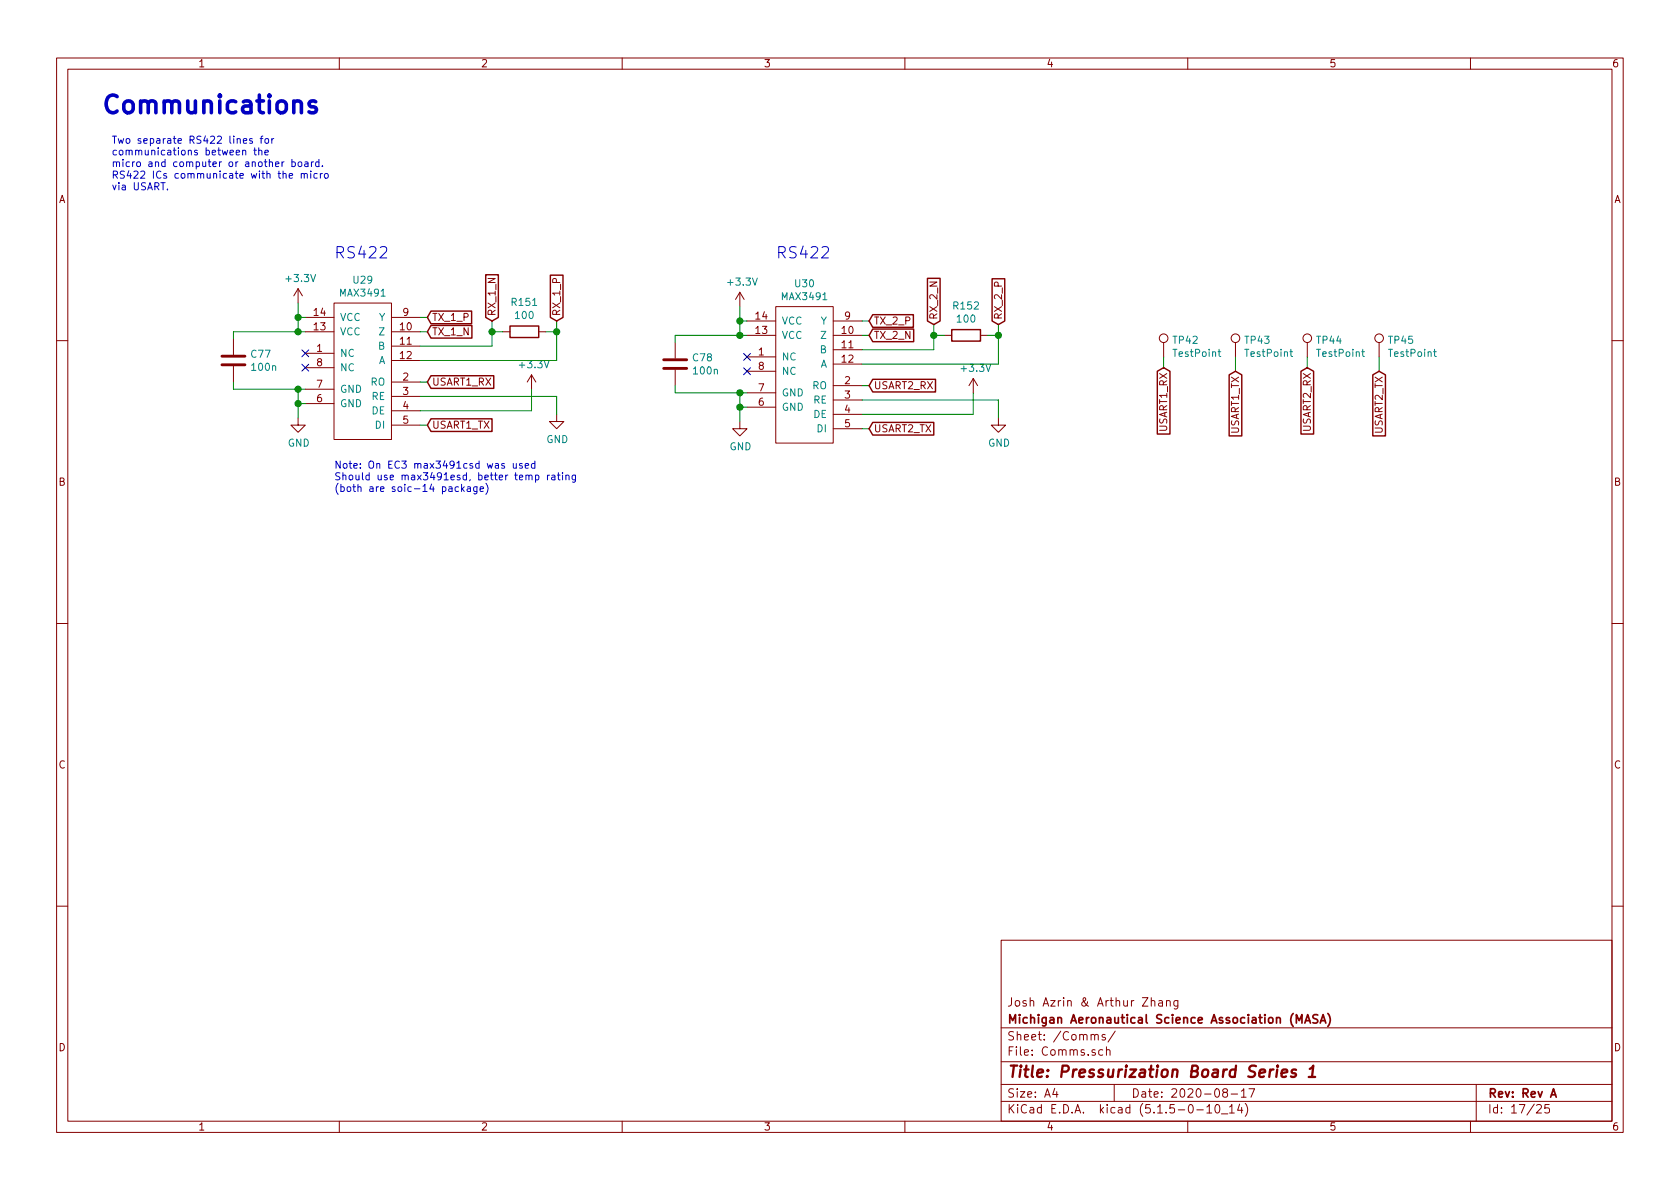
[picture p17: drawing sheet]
EESchema Schematic File Version 4
EELAYER 30 0
EELAYER END
$Descr A4 11693 8268
encoding utf-8
Sheet 17 25
Title "Pressurization Board Series 1"
Date "2020-08-17"
Rev "Rev A"
Comp "Michigan Aeronautical Science Association (MASA)"
Comment1 "Josh Azrin & Arthur Zhang"
Comment2 ""
Comment3 ""
Comment4 ""
$EndDescr
$Comp
L pressurization_series1:MAX3491 U29
U 1 1
P 2525 2450
F 0 "U29" H 2525 2963 49  0000 C CNN
F 1 "MAX3491" H 2525 2873 49  0000 C CNN
F 2 "KiCad:SOIC-14_3.9x8.7mm_P1.27mm" H 2725 1850 49  0001 C CNN
F 3 "" H 2725 1850 49  0001 C CNN
	1    2525 2450
	1    0    0    -1  
$EndComp
$Comp
L pressurization_series1-rescue:C-Device C77
U 1 1
P 1625 2500
F 0 "C77" H 1740 2546 50  0000 L CNN
F 1 "100n" H 1740 2455 50  0000 L CNN
F 2 "KiCad:C_0603_1608Metric" H 1663 2350 50  0001 C CNN
F 3 "~" H 1625 2500 50  0001 C CNN
	1    1625 2500
	1    0    0    -1  
$EndComp
Text GLabel 2975 2200 2    50   Input ~ 0
TX_1_P
Text GLabel 2975 2300 2    50   Input ~ 0
TX_1_N
Text GLabel 2975 2650 2    50   Input ~ 0
USART1_RX
Text GLabel 2975 2950 2    50   Input ~ 0
USART1_TX
Text GLabel 3425 2225 1    50   Input ~ 0
RX_1_N
Text GLabel 3875 2225 1    50   Input ~ 0
RX_1_P
$Comp
L pressurization_series1-rescue:R-Device R151
U 1 1
P 3650 2300
F 0 "R151" V 3443 2300 50  0000 C CNN
F 1 "100" V 3534 2300 50  0000 C CNN
F 2 "KiCad:R_0603_1608Metric" V 3580 2300 50  0001 C CNN
F 3 "~" H 3650 2300 50  0001 C CNN
	1    3650 2300
	0    1    1    0   
$EndComp
Wire Wire Line
	2925 2400 3425 2400
Wire Wire Line
	3425 2225 3425 2300
Wire Wire Line
	3875 2225 3875 2300
Wire Wire Line
	3800 2300 3875 2300
Connection ~ 3875 2300
Wire Wire Line
	3500 2300 3425 2300
Connection ~ 3425 2300
Wire Wire Line
	3425 2300 3425 2400
Wire Wire Line
	2925 2500 3875 2500
Wire Wire Line
	3875 2300 3875 2500
Wire Wire Line
	2975 2200 2925 2200
Wire Wire Line
	2925 2300 2975 2300
Wire Wire Line
	2975 2650 2925 2650
Wire Wire Line
	2975 2950 2925 2950
Wire Wire Line
	2925 2750 3875 2750
Wire Wire Line
	3875 2750 3875 2875
Wire Wire Line
	3700 2850 3700 2700
Wire Wire Line
	2925 2850 3700 2850
$Comp
L pressurization_series1-rescue:+3.3V-power #PWR0267
U 1 1
P 3700 2700
F 0 "#PWR0267" H 3700 2550 50  0001 C CNN
F 1 "+3.3V" H 3715 2873 50  0000 C CNN
F 2 "" H 3700 2700 50  0001 C CNN
F 3 "" H 3700 2700 50  0001 C CNN
	1    3700 2700
	1    0    0    -1  
$EndComp
$Comp
L pressurization_series1-rescue:GND-power #PWR0268
U 1 1
P 3875 2875
F 0 "#PWR0268" H 3875 2625 50  0001 C CNN
F 1 "GND" H 3880 2702 50  0000 C CNN
F 2 "" H 3875 2875 50  0001 C CNN
F 3 "" H 3875 2875 50  0001 C CNN
	1    3875 2875
	1    0    0    -1  
$EndComp
Wire Wire Line
	2125 2300 2075 2300
Wire Wire Line
	1625 2300 1625 2350
Wire Wire Line
	2125 2700 2075 2700
Wire Wire Line
	1625 2700 1625 2650
$Comp
L pressurization_series1-rescue:GND-power #PWR0266
U 1 1
P 2075 2900
F 0 "#PWR0266" H 2075 2650 50  0001 C CNN
F 1 "GND" H 2080 2727 50  0000 C CNN
F 2 "" H 2075 2900 50  0001 C CNN
F 3 "" H 2075 2900 50  0001 C CNN
	1    2075 2900
	1    0    0    -1  
$EndComp
$Comp
L pressurization_series1-rescue:+3.3V-power #PWR0265
U 1 1
P 2075 2100
F 0 "#PWR0265" H 2075 1950 50  0001 C CNN
F 1 "+3.3V" H 2090 2273 50  0000 C CNN
F 2 "" H 2075 2100 50  0001 C CNN
F 3 "" H 2075 2100 50  0001 C CNN
	1    2075 2100
	1    0    0    -1  
$EndComp
NoConn ~ 2125 2450
NoConn ~ 2125 2550
Text Notes 775  1325 0    50   ~ 0
Two separate RS422 lines for\ncommunications between the \nmicro and computer or another board.\nRS422 ICs communicate with the micro\nvia USART.
$Comp
L pressurization_series1:MAX3491 U30
U 1 1
P 5600 2475
F 0 "U30" H 5600 2988 49  0000 C CNN
F 1 "MAX3491" H 5600 2898 49  0000 C CNN
F 2 "KiCad:SOIC-14_3.9x8.7mm_P1.27mm" H 5800 1875 49  0001 C CNN
F 3 "" H 5800 1875 49  0001 C CNN
	1    5600 2475
	1    0    0    -1  
$EndComp
$Comp
L pressurization_series1-rescue:C-Device C78
U 1 1
P 4700 2525
F 0 "C78" H 4815 2571 50  0000 L CNN
F 1 "100n" H 4815 2480 50  0000 L CNN
F 2 "KiCad:C_0603_1608Metric" H 4738 2375 50  0001 C CNN
F 3 "~" H 4700 2525 50  0001 C CNN
	1    4700 2525
	1    0    0    -1  
$EndComp
Text GLabel 6050 2225 2    50   Input ~ 0
TX_2_P
Text GLabel 6050 2325 2    50   Input ~ 0
TX_2_N
Text GLabel 6050 2675 2    50   Input ~ 0
USART2_RX
Text GLabel 6050 2975 2    50   Input ~ 0
USART2_TX
Text GLabel 6500 2250 1    50   Input ~ 0
RX_2_N
Text GLabel 6950 2250 1    50   Input ~ 0
RX_2_P
$Comp
L pressurization_series1-rescue:R-Device R152
U 1 1
P 6725 2325
F 0 "R152" V 6518 2325 50  0000 C CNN
F 1 "100" V 6609 2325 50  0000 C CNN
F 2 "KiCad:R_0603_1608Metric" V 6655 2325 50  0001 C CNN
F 3 "~" H 6725 2325 50  0001 C CNN
	1    6725 2325
	0    1    1    0   
$EndComp
Wire Wire Line
	6000 2425 6500 2425
Wire Wire Line
	6500 2250 6500 2325
Wire Wire Line
	6950 2250 6950 2325
Wire Wire Line
	6875 2325 6950 2325
Connection ~ 6950 2325
Wire Wire Line
	6575 2325 6500 2325
Connection ~ 6500 2325
Wire Wire Line
	6500 2325 6500 2425
Wire Wire Line
	6000 2525 6950 2525
Wire Wire Line
	6950 2325 6950 2525
Wire Wire Line
	6050 2225 6000 2225
Wire Wire Line
	6000 2325 6050 2325
Wire Wire Line
	6050 2675 6000 2675
Wire Wire Line
	6050 2975 6000 2975
Wire Wire Line
	6000 2775 6950 2775
Wire Wire Line
	6950 2775 6950 2900
Wire Wire Line
	6775 2875 6775 2725
Wire Wire Line
	6000 2875 6775 2875
$Comp
L pressurization_series1-rescue:+3.3V-power #PWR0271
U 1 1
P 6775 2725
F 0 "#PWR0271" H 6775 2575 50  0001 C CNN
F 1 "+3.3V" H 6790 2898 50  0000 C CNN
F 2 "" H 6775 2725 50  0001 C CNN
F 3 "" H 6775 2725 50  0001 C CNN
	1    6775 2725
	1    0    0    -1  
$EndComp
$Comp
L pressurization_series1-rescue:GND-power #PWR0272
U 1 1
P 6950 2900
F 0 "#PWR0272" H 6950 2650 50  0001 C CNN
F 1 "GND" H 6955 2727 50  0000 C CNN
F 2 "" H 6950 2900 50  0001 C CNN
F 3 "" H 6950 2900 50  0001 C CNN
	1    6950 2900
	1    0    0    -1  
$EndComp
Wire Wire Line
	5200 2325 5150 2325
Wire Wire Line
	4700 2325 4700 2375
Wire Wire Line
	5200 2725 5150 2725
Wire Wire Line
	4700 2725 4700 2675
$Comp
L pressurization_series1-rescue:GND-power #PWR0270
U 1 1
P 5150 2925
F 0 "#PWR0270" H 5150 2675 50  0001 C CNN
F 1 "GND" H 5155 2752 50  0000 C CNN
F 2 "" H 5150 2925 50  0001 C CNN
F 3 "" H 5150 2925 50  0001 C CNN
	1    5150 2925
	1    0    0    -1  
$EndComp
$Comp
L pressurization_series1-rescue:+3.3V-power #PWR0269
U 1 1
P 5150 2125
F 0 "#PWR0269" H 5150 1975 50  0001 C CNN
F 1 "+3.3V" H 5165 2298 50  0000 C CNN
F 2 "" H 5150 2125 50  0001 C CNN
F 3 "" H 5150 2125 50  0001 C CNN
	1    5150 2125
	1    0    0    -1  
$EndComp
NoConn ~ 5200 2475
NoConn ~ 5200 2575
Text Notes 700  800  0    123  ~ 25
Communications
$Comp
L pressurization_series1-rescue:TestPoint-Connector TP45
U 1 1
P 9600 2475
F 0 "TP45" H 9658 2593 50  0000 L CNN
F 1 "TestPoint" H 9658 2502 50  0000 L CNN
F 2 "libs:TestPoint-EC3" H 9800 2475 50  0001 C CNN
F 3 "~" H 9800 2475 50  0001 C CNN
	1    9600 2475
	1    0    0    -1  
$EndComp
$Comp
L pressurization_series1-rescue:TestPoint-Connector TP44
U 1 1
P 9100 2475
F 0 "TP44" H 9158 2593 50  0000 L CNN
F 1 "TestPoint" H 9158 2502 50  0000 L CNN
F 2 "libs:TestPoint-EC3" H 9300 2475 50  0001 C CNN
F 3 "~" H 9300 2475 50  0001 C CNN
	1    9100 2475
	1    0    0    -1  
$EndComp
$Comp
L pressurization_series1-rescue:TestPoint-Connector TP43
U 1 1
P 8600 2475
F 0 "TP43" H 8658 2593 50  0000 L CNN
F 1 "TestPoint" H 8658 2502 50  0000 L CNN
F 2 "libs:TestPoint-EC3" H 8800 2475 50  0001 C CNN
F 3 "~" H 8800 2475 50  0001 C CNN
	1    8600 2475
	1    0    0    -1  
$EndComp
$Comp
L pressurization_series1-rescue:TestPoint-Connector TP42
U 1 1
P 8100 2475
F 0 "TP42" H 8158 2593 50  0000 L CNN
F 1 "TestPoint" H 8158 2502 50  0000 L CNN
F 2 "libs:TestPoint-EC3" H 8300 2475 50  0001 C CNN
F 3 "~" H 8300 2475 50  0001 C CNN
	1    8100 2475
	1    0    0    -1  
$EndComp
Wire Wire Line
	9100 2550 9100 2475
Wire Wire Line
	9600 2475 9600 2575
Text GLabel 9600 2575 3    50   Input ~ 0
USART2_TX
Text GLabel 9100 2550 3    50   Input ~ 0
USART2_RX
Wire Wire Line
	8100 2550 8100 2475
Wire Wire Line
	8600 2475 8600 2575
Text GLabel 8600 2575 3    50   Input ~ 0
USART1_TX
Text GLabel 8100 2550 3    50   Input ~ 0
USART1_RX
Wire Wire Line
	5150 2925 5150 2825
Connection ~ 5150 2725
Wire Wire Line
	5150 2725 4700 2725
Wire Wire Line
	5200 2825 5150 2825
Connection ~ 5150 2825
Wire Wire Line
	5150 2825 5150 2725
Wire Wire Line
	2075 2100 2075 2200
Connection ~ 2075 2300
Wire Wire Line
	2075 2300 1625 2300
Wire Wire Line
	2125 2200 2075 2200
Connection ~ 2075 2200
Wire Wire Line
	2075 2200 2075 2300
Wire Wire Line
	2075 2900 2075 2800
Connection ~ 2075 2700
Wire Wire Line
	2075 2700 1625 2700
Wire Wire Line
	2125 2800 2075 2800
Connection ~ 2075 2800
Wire Wire Line
	2075 2800 2075 2700
Wire Wire Line
	5150 2125 5150 2225
Connection ~ 5150 2325
Wire Wire Line
	5150 2325 4700 2325
Wire Wire Line
	5200 2225 5150 2225
Connection ~ 5150 2225
Wire Wire Line
	5150 2225 5150 2325
Text Notes 2325 1800 0    79   ~ 0
RS422
Text Notes 5400 1800 0    79   ~ 0
RS422
Text Notes 2325 3425 0    50   ~ 0
Note: On EC3 max3491csd was used\nShould use max3491esd, better temp rating\n(both are soic-14 package)\n
$EndSCHEMATC
